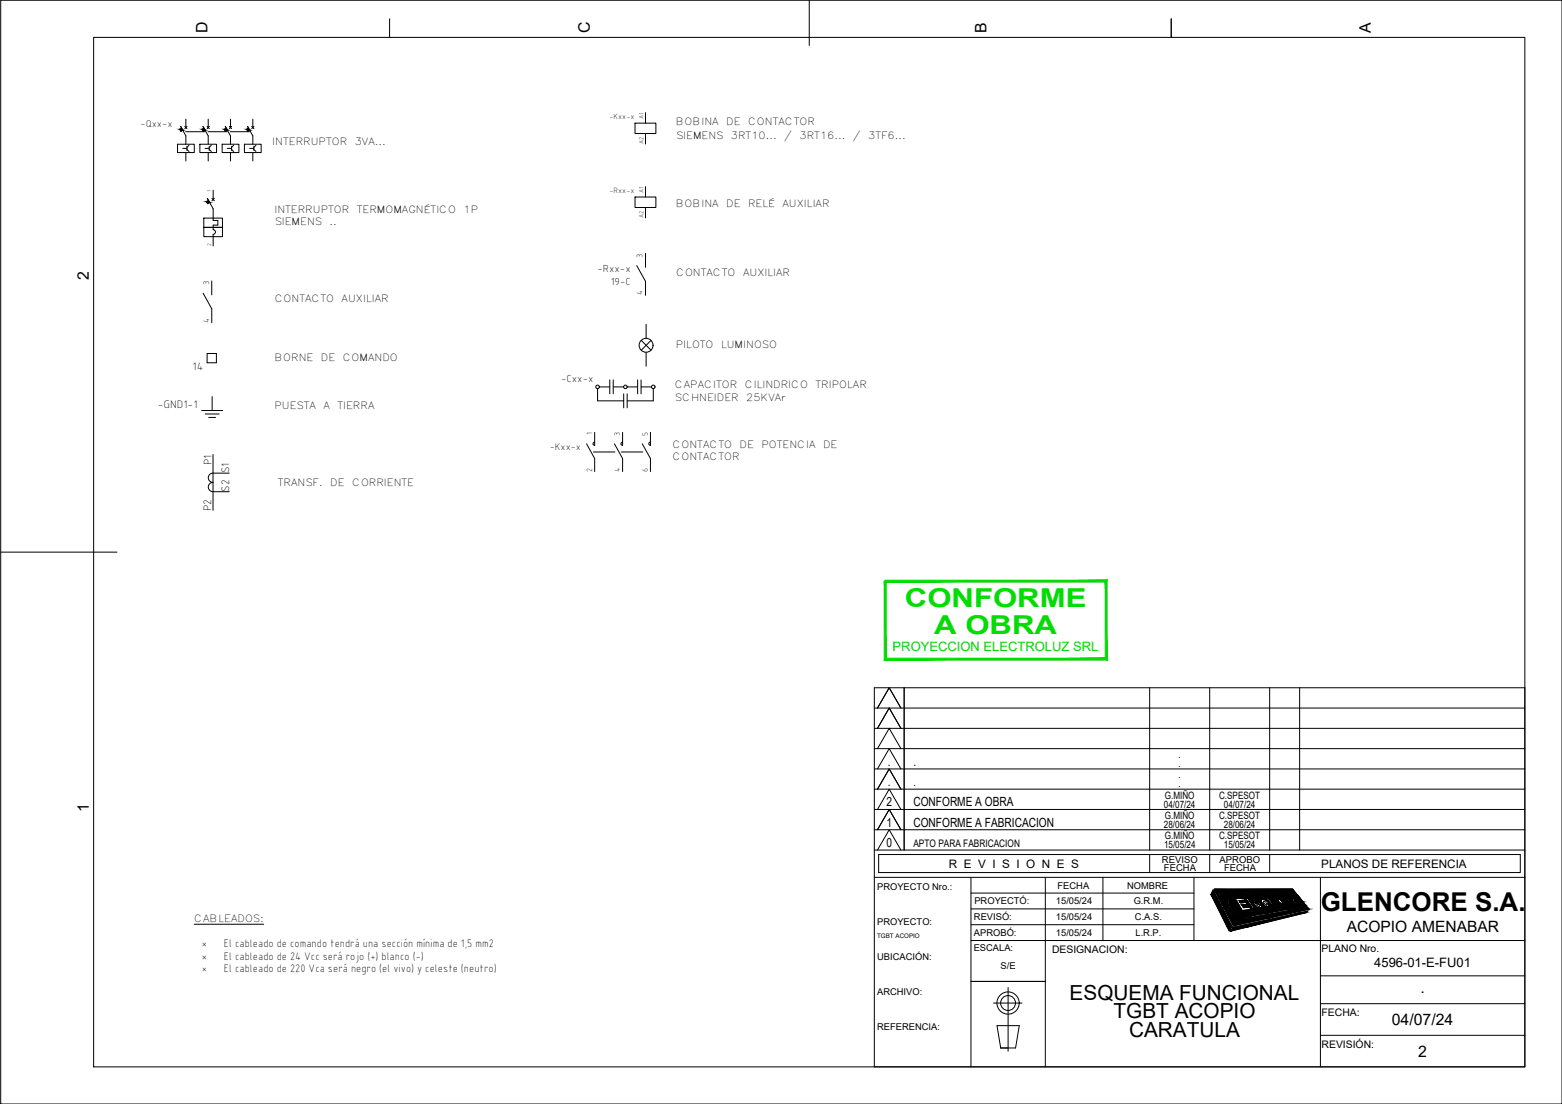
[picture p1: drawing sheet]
<svg xmlns="http://www.w3.org/2000/svg" width="420mm" height="297mm" viewBox="0 0 420 297" stroke-linecap="round" stroke-linejoin="round" font-family="sans-serif">
<defs><g id="words">
<g font-size="7" fill="#0d0">
<text x="243.4" y="163.3">CONFORME</text>
<text x="251.3" y="170.5">A OBRA</text>
</g>
<text font-size="7" x="355.3" y="245.2">GLENCORE S.A.</text>
<g font-size="5.6">
<text x="287.7" y="269">ESQUEMA FUNCIONAL</text>
<text x="299.5" y="274">TGBT ACOPIO</text>
<text x="303.7" y="279">CARATULA</text>
</g>
<g font-size="4.3">
<text x="55.8" y="9" transform="rotate(-90 55.8 9)">D</text>
<text x="158.6" y="9" transform="rotate(-90 158.6 9)">C</text>
<text x="265.4" y="8.9" transform="rotate(-90 265.4 8.9)">B</text>
<text x="368.8" y="9" transform="rotate(-90 368.8 9)">A</text>
<text x="23.9" y="75.4" transform="rotate(-90 23.9 75.4)">2</text>
<text x="23.9" y="218.5" transform="rotate(-90 23.9 218.5)">1</text>
<text x="382.1" y="267.2">.</text>
<text x="374.4" y="275.8">04/07/24</text>
<text x="381.5" y="284.3">2</text>
</g>
<text font-size="4.2" x="362.3" y="250.7">ACOPIO AMENABAR</text>
<text font-size="3.5" fill="#0d0" x="240.1" y="175.2">PROYECCION ELECTROLUZ SRL</text>
<text font-size="3.5" x="369.7" y="260.3">4596-01-E-FU01</text>
<g font-size="3.4">
<text x="238.8" y="206">.</text>
<text x="245.7" y="206">.</text>
<text x="238.8" y="211.5">.</text>
<text x="238.4" y="217">2</text>
<text x="245.7" y="217">CONFORME A OBRA</text>
<text x="238.4" y="227.9">0</text>
<text x="238.4" y="222.4">1</text>
<text x="245.7" y="222.4">CONFORME A FABRICACION</text>
</g>
<g font-size="3.1">
<text x="51.8" y="99.6">14</text>
<text x="42.5" y="109.9">-GND1-1</text>
<text x="56.9" y="125.2" transform="rotate(-90 56.9 125.2)">P1</text>
<text x="56.8" y="137.5" transform="rotate(-90 56.8 137.5)">P2</text>
<text x="61.7" y="132.4" transform="rotate(-90 61.7 132.4)">S2 S1</text>
<text x="245.7" y="211.5">.</text>
<text x="255.2" y="233.4">R E V I S I O N E S</text>
<text x="355.4" y="233.4">PLANOS DE REFERENCIA</text>
<text x="54.3" y="254.8">*</text>
<text x="60.2" y="254.8">El cableado de comando tendrá una sección mínima de 1,5 mm2</text>
<text x="54.3" y="258.2">*</text>
<text x="54.3" y="261.6">*</text>
<text x="60.2" y="258.2">El cableado de 24 Vcc será rojo (+) blanco (-)</text>
<text x="60.2" y="261.6">El cableado de 220 Vca será negro (el vivo) y celeste (neutro)</text>
</g>
<g font-size="2.9">
<text x="160.7" y="73.2">-Rxx-x</text>
<text x="164.3" y="76.6">19-C</text>
<text x="150.9" y="102.9">-Cxx-x</text>
</g>
<g font-size="2.8">
<text x="37.8" y="34">-Qxx-x</text>
<text x="245.7" y="227.9">APTO PARA FABRICACION</text>
<text x="283" y="256.4">DESIGNACION:</text>
<text x="355.5" y="256.3">PLANO Nro.</text>
<text x="355.5" y="273.4">FECHA:</text>
<text x="355.5" y="281.9">REVISIÓN:</text>
</g>
<g font-size="2.7">
<text x="181.8" y="33.6">BOBINA</text>
<text x="195.3" y="33.6">DE</text>
<text x="201.2" y="33.6">CONTACTOR</text>
<text x="73.2" y="38.9">INTERRUPTOR</text>
<text x="95.4" y="38.9">3VA...</text>
<text x="181.9" y="37.3">SIEMENS</text>
<text x="196.6" y="37.3">3RT10...</text>
<text x="210.9" y="37.3">/</text>
<text x="215.1" y="37.3">3RT16...</text>
<text x="229.4" y="37.3">/</text>
<text x="233.5" y="37.3">3TF6...</text>
<text x="73.8" y="57.2">INTERRUPTOR</text>
<text x="96" y="57.2">TERMOMAGNÉTICO</text>
<text x="124.7" y="57.2">1P</text>
<text x="181.8" y="55.8">BOBINA</text>
<text x="195.3" y="55.8">DE</text>
<text x="201.2" y="55.8">RELÉ</text>
<text x="210.5" y="55.8">AUXILIAR</text>
<text x="73.9" y="60.6">SIEMENS</text>
<text x="88.6" y="60.6">..</text>
<text x="181.9" y="74.3">CONTACTO</text>
<text x="199.9" y="74.3">AUXILIAR</text>
<text x="73.9" y="81.1">CONTACTO</text>
<text x="91.9" y="81.1">AUXILIAR</text>
<text x="181.8" y="93.8">PILOTO</text>
<text x="193.9" y="93.8">LUMINOSO</text>
<text x="73.8" y="97.2">BORNE</text>
<text x="86.3" y="97.2">DE</text>
<text x="92.2" y="97.2">COMANDO</text>
<text x="181.5" y="104.5">CAPACITOR</text>
<text x="181.5" y="107.8">SCHNEIDER</text>
<text x="200.3" y="104.5">CILINDRICO</text>
<text x="200.7" y="107.8">25KVAr</text>
<text x="219.4" y="104.5">TRIPOLAR</text>
<text x="73.8" y="109.9">PUESTA</text>
<text x="87" y="109.9">A</text>
<text x="90.8" y="109.9">TIERRA</text>
<text x="147.9" y="121.1">-Kxx-x</text>
<text x="180.9" y="120.5">CONTACTO</text>
<text x="180.9" y="123.8">CONTACTOR</text>
<text x="198.9" y="120.5">DE</text>
<text x="204.8" y="120.5">POTENCIA</text>
<text x="221.4" y="120.5">DE</text>
<text x="74.7" y="130.6">TRANSF.</text>
<text x="88.8" y="130.6">DE</text>
<text x="94.7" y="130.6">CORRIENTE</text>
<text x="317" y="203.9">.</text>
<text x="317" y="209.4">.</text>
<text x="317" y="206.4">.</text>
<text x="313.3" y="214.9">G.MIÑO</text>
<text x="317" y="211.9">.</text>
<text x="327.9" y="214.9">C.SPESOT</text>
<text x="313.1" y="217.3">04/07/24</text>
<text x="313.3" y="220.3">G.MIÑO</text>
<text x="327.9" y="220.3">C.SPESOT</text>
<text x="329.2" y="217.3">04/07/24</text>
<text x="313.1" y="222.8">28/06/24</text>
<text x="313.3" y="225.8">G.MIÑO</text>
<text x="327.9" y="225.8">C.SPESOT</text>
<text x="329.2" y="222.8">28/06/24</text>
<text x="313.1" y="228.2">15/05/24</text>
<text x="329.2" y="228.2">15/05/24</text>
<text x="52.2" y="248">CABLEADOS:</text>
</g>
<g font-size="2.5">
<text x="312.5" y="232.2">REVISO</text>
<text x="328.1" y="232.2">APROBO</text>
<text x="235.9" y="239.6">PROYECTO Nro.:</text>
<text x="284.5" y="239.3">FECHA</text>
<text x="303.2" y="239.3">NOMBRE</text>
<text x="313.1" y="234.4">FECHA</text>
<text x="329.2" y="234.4">FECHA</text>
<text x="262.1" y="243.3">PROYECTÓ:</text>
<text x="284" y="243.3">15/05/24</text>
<text x="304.9" y="243.3">G.R.M.</text>
<text x="235.9" y="248.9">PROYECTO:</text>
<text x="262" y="247.7">REVISÓ:</text>
<text x="262" y="251.9">APROBÓ:</text>
<text x="284" y="247.6">15/05/24</text>
<text x="284" y="251.8">15/05/24</text>
<text x="305.3" y="247.6">C.A.S.</text>
<text x="305.4" y="251.8">L.R.P.</text>
<text x="261.9" y="256">ESCALA:</text>
<text x="235.9" y="258.3">UBICACIÓN:</text>
<text x="269.2" y="260.6">S/E</text>
<text x="235.9" y="267.7">ARCHIVO:</text>
<text x="235.9" y="277.1">REFERENCIA:</text>
</g>
<g font-size="2.3">
<text x="172.9" y="69.3" transform="rotate(-90 172.9 69.3)">3</text>
<text x="56.2" y="76.8" transform="rotate(-90 56.2 76.8)">3</text>
<text x="172.9" y="79.4" transform="rotate(-90 172.9 79.4)">4</text>
<text x="56.2" y="86.8" transform="rotate(-90 56.2 86.8)">4</text>
</g>
<g font-size="2.2">
<text x="164" y="32">-Kxx-x</text>
<text x="164" y="51.9">-Rxx-x</text>
<text x="159.3" y="117.1" transform="rotate(-90 159.3 117.1)">1</text>
<text x="166.8" y="117.4" transform="rotate(-90 166.8 117.4)">3</text>
<text x="174.3" y="117.4" transform="rotate(-90 174.3 117.4)">5</text>
<text x="159.3" y="126.9" transform="rotate(-90 159.3 126.9)">2</text>
<text x="166.8" y="126.9" transform="rotate(-90 166.8 126.9)">4</text>
<text x="174.3" y="126.9" transform="rotate(-90 174.3 126.9)">6</text>
</g>
<g font-size="1.7">
<text x="173.1" y="32.1" transform="rotate(-90 173.1 32.1)">A1</text>
<text x="173.1" y="38.7" transform="rotate(-90 173.1 38.7)">A2</text>
<text x="173.1" y="52" transform="rotate(-90 173.1 52)">A1</text>
<text x="173.1" y="58.6" transform="rotate(-90 173.1 58.6)">A2</text>
<text x="235.9" y="252.3">TGBT ACOPIO</text>
</g>
<g font-size="1.5">
<text x="56.8" y="51.7" transform="rotate(-90 56.8 51.7)">1</text>
<text x="56.8" y="66.2" transform="rotate(-90 56.8 66.2)">2</text>
</g>
</g></defs>
<g fill="none" stroke="#000" stroke-width=".27">
<path d="M.2 .1h420v296.9h-420zM25.2 10.1h385v276.9h-385zM104.8 5.1v5M217.7 .1v12.1M315 5.1v5M47.8 38.8h4.5v2.2h-4.5zM49.1 35l-.4 .3-.3-.5 .5-.3-.3-.5 1.4 2.6v2.2M49.2 39.9h1.1M49.7 34l.6 .6M50 35.4h5.1M50 32.1v2.2M50.3 34l-.6 .6"/>
<path d="M50.3 39.4v1.1M50.8 39.1l-.5 .6M53.8 38.8h4.5v2.2h-4.5zM55.1 35l-.4 .3-.3-.5 .5-.3-.3-.5 1.4 2.6v2.2M55.2 39.9h1.1M55.7 34l.6 .6M55.9 35.4h5.2M56 32.1v2.2M56.3 39.4v1.1M56.3 34l-.6 .6M56.9 39.1l-.6 .6M59.8 38.8h4.5v2.2h-4.5z"/>
<path d="M61.2 39.9h1.1M61.2 35l-.5 .3-.3-.5 .5-.3-.3-.5 1.4 2.6v2.2M61.7 34l.6 .6M62 35.4h5.1M62 32.1v2.2M62.3 34l-.6 .6M62.3 39.4v1.1M62.8 39.1l-.5 .6M65.7 38.8h4.6v2.2h-4.6zM67.1 35l-.4 .3-.3-.5 .5-.3-.3-.5 1.4 2.6v2.2M67.2 39.9h1.1M67.7 34l.6 .6"/>
<path d="M68 32.1v2.2M68.3 39.4v1.1M68.3 34l-.6 .6M68.9 39.1l-.6 .6M170.8 33.1h5.6v2.8h-5.6zM173.6 30.3v2.8M173.6 35.9v2.8M50 41v2.3M50.3 40.2l.5 .6M54.8 58.7h5v2.5h-5zM56 41v2.3M56.3 40.2l.6 .6"/>
<path d="M56.4 54.5l-.6 .3-.3-.5 .6-.4-.3-.5 1.5 2.8v3.1h1.3v1.3h-1.3v1.2a.62 .62 0 0 1 .7 .6 .62 .62 0 0 1-.7 .6M57 53.3l.7 .7M57.3 51.2v2.5M57.7 53.3l-.7 .7M62 41v2.3M62.3 40.2l.5 .6M68 41v2.3M68.3 40.2l.6 .6M170.8 53h5.6v2.8h-5.6zM173.6 50.2v2.8M173.6 55.8v2.8M54.6 78.9l2.4 4.2v3.7"/>
<path d="M54.8 61.2h5v2.5h-5zM57 75.6v3.7M57.3 63.1v3.1M171.3 71.5l2.3 4.2v3.7M173.6 68.2v3.7M55.7 95.1h2.5v2.5h-2.5zM172.5 91.6l2.6 2.6M173.8 87.3v3.7M173.8 94.8v3.7M175.1 91.6l-2.6 2.6M54.3 110.5h5.6M55.2 111.4h3.7"/>
<path d="M56.1 112.3h1.9M57.1 106.7v3.8M157.8 119.4l2.2 4v3.5M159.9 119a.43 .43 0 0 0-.4 .4 .43 .43 0 0 0 .4 .4M160 116.3v3.6M160.7 104.6v3.3h7.1M161.2 104.1h2.8M164 102.2v3.8M165 102.2v3.8M165 104.1h2.8M165.3 119.4l2.2 4v3.5M167.5 116.3v3.5a.43 .43 0 0 1-.5-.4 .43 .43 0 0 1 .5-.4"/>
<path d="M167.8 106v3.7M168.7 104.1h2.8M168.7 106v3.7M171.5 102.2v3.8M172.4 104.1h2.9M172.4 102.2v3.8M172.8 119.4l2.2 4v3.5M175 116.3v3.5a.43 .43 0 0 1-.5-.4 .43 .43 0 0 1 .5-.4M175.7 104.6v3.3h-7M57.3 122.3v15M61.7 127.3h-4.4a1.26 1.26 0 0 0-1.3 1.2 1.26 1.26 0 0 0 1.3 1.3 1.25 1.25 0 0 0-1.3 1.2 1.25 1.25 0 0 0 1.3 1.3h4.4M159.6 121.6h5.8"/>
<path d="M167.1 121.6h5.8M.2 148.6h31.3M235.2 185h175v102h-175zM235.2 190.5h174.9M235.2 196h174.9M236 196l3.2-5.5 3.1 5.5M236 190.5l3.2-5.5 3.1 5.5M243.2 185v43.7M309.2 185v43.7M325.4 185v43.7M341.5 185v43.7M349.6 185v43.7"/>
<path d="M235.2 212.3h174.9M235.2 217.8h174.9M235.2 201.4h174.9M235.2 206.9h174.9M236 212.3l3.2-5.4 3.1 5.4M236 201.4l3.2-5.4 3.1 5.4M236 206.9l3.2-5.5 3.1 5.5M236 217.8l3.2-5.5 3.1 5.5M235.2 236.1h175M235.2 223.3h174.9M235.2 228.7h174.9M236 223.3l3.2-5.5 3.1 5.5"/>
<path d="M236 228.7l3.2-5.4 3.1 5.4M236.3 229.9h172.6v4.9h-172.6zM261.2 236.1v50.9M281.2 236.1v50.9M296.7 236.1v17M309.2 229.9v4.9M321.2 236.1v17M325.4 229.9v4.9M326.3 239.5l5.1 9.8-.8 1.2-4.9-9.8zM326.6 239.3l21.1-.1 4.4 5.5-20.4 4.4zM327.3 239.8h.8a.5 .5 0 0 1 .5 .3 .5 .5 0 0 1-.1 .6h-.4l.3 .6h-.3zM330.5 239.7a1.13 1.13 0 0 1 1.2 1.5 1.13 1.13 0 0 1-1.2-1.5z"/>
<path d="M330.8 240l.5 .4 .2 .6-.5-.4zM331.6 239.8l.3-.1 .6 .5-.1-.5h.3l.1 .8 .4 .6h-.4zM333 239.7h.8l.2 .2-.5 .1 .2 .3 .4-.1 .1 .3h-.4l.3 .3h.5l.1 .3h-.8zM336.5 239.7h.3l.8 1.2h-.2zM337.4 239.6a1.05 1.05 0 0 1 1.1 1.3 1.05 1.05 0 0 1-1.1-1.3zM337.6 239.8l.5 .4 .2 .5-.5-.3zM338.3 239.7l.3-.1 .7 .7-.4-.6 .2-.1 .8 1.2h-.2l-.7-.6 .4 .7h-.2zM341.5 229.9v4.9M355.2 236.1v50.9M52.2 248.7h18.7M261.2 253.1h149M261.2 248.8h60"/>
<path d="M261.2 244.5h60M261.2 240.3h60M327.8 240l.3 .1 .2 .3-.3 .1zM329.7 240.1l-.5-.1 .2 .4h.4l-.1-.3M329.8 240.6l.2 .1M330 240.8l.4 .5h.3l-.3-.5M330.1 240.5l-.3-.7h-1l.8 1.5h.3l-.3-.6h.2M330.1 240.5l.2 .2M331.8 249.5l20-4.4-.5 .5-20.2 4.9zM332.2 241.8l2.4-.2 .4 .6-1.7 .1 .4 .6 1.4-.1 .4 .6-1.4 .1 .4 .7 1.6-.2 .4 .7-2.4 .3zM334.8 246.6h.1M335 241.6h.7l1.9 2.9-.7 .1z"/>
<path d="M335.1 240.1l.1-.1-.3-.3-.4-.1a1.21 1.21 0 0 0 1.1 1.4v-.4h-.2v.2a.79 .79 0 0 1-.6-.9l.3 .2M336.7 240.5l.1 .5a1.21 1.21 0 0 1-1.2-1.4l.5 .1 .3 .3-.4-.1a.79 .79 0 0 0 .6 .9l-.1-.3h.2M337.7 243.1v-.4l.2-.2 .6 .4-.7 .2M339.3 243.3l-.8-1a.79 .79 0 0 0-1.2-.1 .79 .79 0 0 0 0 1.2l.5 .6a.8 .8 0 0 0 1 .4 .8 .8 0 0 0 .6-.9M339.3 243.3l-1.3 .1 .6 .5 .3-.3M339.4 243.6h-.5M341.3 243l.1 .7a1.19 1.19 0 0 1-2-.6l-.2-.8a.86 .86 0 0 1 .8-.5 .86 .86 0 0 1 .7 .5l.3 .3-.6 .1-.4-.3a.84 .84 0 0 0 .8 1.1l-.1-.4M341.3 243l-.6 .1M342 243.5l.7 .3M342 243.6l-.9-1.3h-.2l-.3-.3 .2-.1-.3-.5 .5-.1 .4 .6h.2l.3 .3h-.3l1.4 1.6h-.3M342.5 242h.1M342.5 242l-.1-.2h-.5l1.3 1.9h.5l-.8-1.1"/>
<path d="M342.8 241.7l-.3 .3M342.8 241.7l.4 .6M343.2 242.3l-.3 .3M343.2 242.3h.1M343.5 241.7a1.54 1.54 0 0 1 1.8 1.7 1.54 1.54 0 0 1-1.8-1.7zM343.9 241.9l.5 .1 .4 .3a.42 .42 0 0 1 .2 .4 .42 .42 0 0 1-.3 .4l-.8-.5zM344.3 241h.4l1.7 2.3-.4 .1zM345.1 243.6h.5l.2 .2h-.4l.6 .2 .3 .4-.1 .2h-.4l-.3-.3h.5l-.6-.2zM345.4 241.5h.4l.9 1.2 .3 .1-.8-1.3h.4l1.3 1.6-.4 .1-.2-.2v.2h-.5zM345.5 243.5h.1M346.3 244.4l.3 .2zM346.8 241.5l1-.1 .3 .3 .1 .9h.5l.3 .4-1 .1-.3-.4v-.9h-.6z"/>
<path d="M346.9 243.5h-.4l.3 .4 .2-.2M346.9 243.6l.1 .1M347.1 243.8l-.3-.4h-.4l.7 1.1h.2l-.2-.5 .4 .4h.2l-.5-.6M347.3 243.3l.3-.1 .7 .9 .4 .1-.5 .1zM347.4 240.4l-7.3 .2 .1 .3 6.8-.2a4.4 4.4 0 0 1 2.9 3.2l-.3 .2-14 2.5a4.6 4.6 0 0 1-5-4.2l.3-.7-.3-.1a3.4 3.4 0 0 0 1.2 4 4.7 4.7 0 0 0 4 1.4l13.9-2.6 .4-.2M347.4 240.4a4.6 4.6 0 0 1 2.9 3.6l-.2 .2M347.6 244.2l.3 .1zM348.6 244l.3 .2zM261.2 264.1h20M267.2 269.9h7.7M268.2 276h6l-1 6h-4zM271.2 265.7v17.1"/>
<path d="M355.2 278.6h55M355.2 270.1h55M355.2 262.6h55"/>
<circle cx="173.8" cy="92.9" r="1.87"/>
<circle cx="160.7" cy="104.1" r=".48"/>
<circle cx="168.2" cy="104.1" r=".48"/>
<circle cx="175.7" cy="104.1" r=".48"/>
<circle cx="271.2" cy="269.9" r="3"/>
<circle cx="271.2" cy="269.9" r="2"/>
</g>
<g fill="#000" stroke="#000" stroke-width=".27">
<path d="M48.4 34.8h.6l.1 .2zM48.4 34.8l.5-.3 .1 .3zM54.4 34.8h.6l.1 .2zM54.4 34.8l.5-.3 .1 .3zM60.4 34.8h.6l.2 .2zM60.4 34.8l.5-.3 .1 .3zM66.4 34.8h.6l.1 .2zM66.4 34.8l.5-.3 .1 .3zM55.5 54.3h.8l.1 .2zM55.5 54.3l.6-.4 .2 .4zM326.3 239.5l.6 1.2h-1.2zM334.9 239.7h.7z"/>
<path d="M335 239.8h.2zM336.1 239.7h.2zM336.6 239.7h.1zM326.6 239.3h21.1zM330.2 249.5h1.1l-.7 1zM330.7 247.1h10.4l-9.4 2zM331.4 241h.1zM331.8 249.5l-.7 1zM331.8 249.5h3.4l-4 1zM333.7 242.9h.1zM334.2 240.2h.3zM335.5 241.1h8.9z"/>
<path d="M335.7 240.5h.2zM336.7 241.1h7.6zM337.7 243h.7zM341 242.3h.1zM341.4 241.9h.2zM342.5 243.4h.2zM342.7 243.8h2.5zM345.1 243.5h.1zM345.2 243.5h.2zM346.5 243.5h.2zM347.1 242.7h.6zM347.5 241.8h.2z"/>
<path d="M347.5 244.2h.3zM348.2 242.6h.5zM348.2 244h.3zM349.8 245.6l2-.5-.5 .5z"/>
<path d="M48.4 34.8l.1 .2h.6zM48.5 35h.6l-.4 .3z"/>
<path d="M54.4 34.8l.1 .2h.6zM54.5 35h.6l-.4 .3z"/>
<path d="M60.4 34.8l.1 .2h.7zM60.5 35h.7l-.5 .3z"/>
<path d="M66.4 34.8l.1 .2h.6zM66.5 35h.6l-.4 .3z"/>
<path d="M55.5 54.3l.2 .2h.7zM55.7 54.5h.7l-.6 .3z"/>
<path d="M326.9 239.8l1.2 1.5-.8-1.5zM326.9 239.8l1.2 1.5h-.4z"/>
<path d="M326.9 239.8h1.9zM326.9 239.8h1.9z"/>
<path d="M328.4 239.8l.8 .7-.4-.7zM328.4 239.8l.8 .7h-.4z"/>
<path d="M326.9 239.8h2.7zM326.9 239.8h1.9z"/>
<path d="M329.9 240h.6zM329.9 240h.6z"/>
<path d="M329.8 239.9h.7zM329.8 239.9h.7z"/>
<path d="M329.9 239.9h.6zM329.9 239.9l.6 .1z"/>
<path d="M329.7 239.8h.8zM329.7 239.8h.8z"/>
<path d="M329.7 239.8h.8zM329.7 239.8h.8z"/>
<path d="M329.8 239.8h.7zM329.8 239.8l.7 .1z"/>
<path d="M329.6 239.8h.9zM329.6 239.8h.9z"/>
<path d="M326.9 239.7h3.7zM326.9 239.7l3.6 .1z"/>
<path d="M326.8 239.7h3.8zM326.8 239.7h3.9z"/>
<path d="M326.8 239.7h3.8zM326.8 239.7h3.8z"/>
<path d="M330.8 240h.1zM330.8 240h.1z"/>
<path d="M330.9 239.7h2.1zM330.9 239.7h2.1z"/>
<path d="M330.9 239.7h2.1zM330.9 239.7h2.1z"/>
<path d="M331 239.7l2 .1zM331 239.7l2 .1z"/>
<path d="M331.1 239.8l2 .1zM331.1 239.8l2 .1z"/>
<path d="M331.2 239.9l2 .1zM331.2 239.9l2 .1z"/>
<path d="M330.7 239.7h2.7zM330.7 239.7h2.3z"/>
<path d="M326.8 239.7h7zM326.8 239.7h7z"/>
<path d="M326.8 239.7h7zM326.8 239.7h6.6z"/>
<path d="M333.8 239.7h.7zM333.8 239.7h.7z"/>
<path d="M333.9 239.8l.5 .1zM333.9 239.8l.5 .1z"/>
<path d="M334 239.9l.5 .1zM334 239.9l.5 .1z"/>
<path d="M333.8 239.7h.7zM333.8 239.7l.6 .1z"/>
<path d="M326.8 239.7h7.7zM326.8 239.7h7.7z"/>
<path d="M333.8 239.7h.7zM333.8 239.7h.7z"/>
<path d="M326.8 239.6h7.8zM326.8 239.6h7.8z"/>
<path d="M326.8 239.6h7.8zM326.8 239.6l7.7 .1z"/>
<path d="M334.9 239.7h.3zM334.9 239.7l.3 .1zM335 239.8h.2z"/>
<path d="M334.9 239.7h.4zM334.9 239.7h.5z"/>
<path d="M334.9 239.7h.4zM334.9 239.7h.3z"/>
<path d="M335.6 239.9h.1zM335.6 239.9h.1z"/>
<path d="M335.4 239.7h.2zM335.4 239.7h.2z"/>
<path d="M335.4 239.7h.2zM335.4 239.7h.2z"/>
<path d="M334.7 239.6h1zM334.7 239.6h1z"/>
<path d="M334.8 239.6h.9zM334.8 239.6l.8 .1zM334.9 239.7h.7z"/>
<path d="M334.6 239.6h1.1zM334.6 239.6h1.1z"/>
<path d="M334.7 239.6h1zM334.7 239.6h1z"/>
<path d="M335.6 239.8l.1 .1zM335.6 239.8l.1 .1z"/>
<path d="M326.8 239.6h8.9zM326.8 239.6h9z"/>
<path d="M326.8 239.6h8.9zM326.8 239.6h8.9z"/>
<path d="M335.6 239.9l.2 .1zM335.6 239.9l.2 .1z"/>
<path d="M326.8 239.6h9zM326.8 239.6h9z"/>
<path d="M335.6 240h.2zM335.6 240h.2z"/>
<path d="M335.6 240h.2zM335.6 240h.2z"/>
<path d="M336.1 239.7h.2zM336.1 239.7h.2z"/>
<path d="M336.1 239.7h.3zM336.1 239.7h.2z"/>
<path d="M336 239.7h.5zM336 239.7h.5z"/>
<path d="M336 239.7h.5zM336 239.7h.4z"/>
<path d="M336 239.7h.6zM336 239.7h.5z"/>
<path d="M336.6 239.8h.3zM336.6 239.8h.3z"/>
<path d="M336.5 239.7h.2zM336.5 239.7h.2z"/>
<path d="M336.6 239.9h.3zM336.6 239.9h.3z"/>
<path d="M336.5 239.7h.3zM336.5 239.7h.3z"/>
<path d="M336 239.7h.7zM336 239.7h.8z"/>
<path d="M336.6 239.7l.3 .1zM336.6 239.7l.3 .1z"/>
<path d="M336.6 239.8h.3zM336.6 239.8h.3z"/>
<path d="M336.9 239.8h.5zM336.9 239.8h.5z"/>
<path d="M336.6 239.8l.3 .1zM336.6 239.8l.3 .1z"/>
<path d="M336.9 239.9h.5zM336.9 239.9h.5z"/>
<path d="M336.9 239.9h.5zM336.9 239.9h.5z"/>
<path d="M336.6 239.9h.4zM336.6 239.9h.4z"/>
<path d="M336.7 239.9l.3 .1zM336.7 239.9l.3 .1z"/>
<path d="M336.9 239.8l.5 .1zM336.9 239.8l.5 .1z"/>
<path d="M336.9 239.9h.5zM336.9 239.9h.5z"/>
<path d="M336.9 239.9l.5 .1zM336.9 239.9l.5 .1z"/>
<path d="M336.8 239.8h.6zM336.8 239.8h.6z"/>
<path d="M337 240l.4 .1zM337 240l.4 .1z"/>
<path d="M336.8 239.7h.6zM336.8 239.7l.6 .1z"/>
<path d="M336 239.7h1.4zM336 239.7h1.4z"/>
<path d="M336.8 239.7h.6zM336.8 239.7h.6z"/>
<path d="M335.9 239.6h1.6zM335.9 239.6l1.5 .1z"/>
<path d="M335.9 239.6h1.6zM335.9 239.6h1.6z"/>
<path d="M335.8 239.6h1.7zM335.8 239.6h1.7zM326.8 239.6h10.7zM326.8 239.6h10.8z"/>
<path d="M335.8 239.6h1.7zM335.8 239.6h1.7z"/>
<path d="M337.6 239.8h.2zM337.6 239.8h.2z"/>
<path d="M337.6 240h.4zM337.6 240h.4z"/>
<path d="M337.6 239.8l.2 .1zM337.6 239.8l.2 .1z"/>
<path d="M337.6 239.9h.2zM337.6 239.9h.2z"/>
<path d="M337.6 239.9h.3zM337.6 239.9h.3z"/>
<path d="M337.6 239.9h.3zM337.6 239.9h.3z"/>
<path d="M337.6 239.9l.4 .1zM337.6 239.9l.4 .1z"/>
<path d="M337.6 240l.4 .1zM337.6 240l.4 .1z"/>
<path d="M337.9 239.7h.5zM337.9 239.7h.5z"/>
<path d="M337.9 239.7l.5 .1zM337.9 239.7l.5 .1z"/>
<path d="M338 239.8l.5 .1zM338 239.8l.5 .1z"/>
<path d="M337.8 239.6h.7zM337.8 239.6l.5 .1z"/>
<path d="M338.2 239.9l.4 .1zM338.2 239.9l.4 .1z"/>
<path d="M338.3 240l.4 .1zM338.3 240l.4 .1z"/>
<path d="M337.7 239.6h1.1zM337.7 239.6h.8z"/>
<path d="M337.6 239.6h1.2zM337.6 239.6h1.2z"/>
<path d="M326.7 239.6h12.4zM326.7 239.6h12.1z"/>
<path d="M326.6 239.3l21.4 .3-.3-.3zM326.6 239.3l21.4 .3h-21.3z"/>
<path d="M339.1 239.6l9.8 1.1-.9-1.1zM339.1 239.6l9.8 1.1h-9z"/>
<path d="M325.7 240.7l5.7 8.6-4.5-8.6zM325.7 240.7l5.7 8.6h-1.3z"/>
<path d="M327.7 240l.6 .1zM327.7 240l.6 .1z"/>
<path d="M327.8 240.1l.5 .4v-.4zM327.8 240.1l.5 .4h-.3z"/>
<path d="M328.4 241.2h3.1zM328.4 241.2h3.1z"/>
<path d="M328.6 240.7h.6zM328.6 240.7h.6z"/>
<path d="M328.8 240.5l.4 .2zM328.6 240.7l.2-.2 .4 .2z"/>
<path d="M329.2 240.7h1.5zM329.2 240.7h1.5z"/>
<path d="M329.2 240l.4 .2zM329.2 240l.4 .2z"/>
<path d="M329.4 240.4h.2zM329.4 240.4h.3z"/>
<path d="M329.3 240.2h.4zM329.3 240.2h.4z"/>
<path d="M329.4 240.4h.3zM329.4 240.4h.3z"/>
<path d="M329.3 240.2h.4zM329.3 240.2h.4z"/>
<path d="M329.3 240.2h.4zM329.3 240.2h.4z"/>
<path d="M329.3 240.2h.5zM329.3 240.2h.5z"/>
<path d="M329.4 240.4h.3zM329.4 240.4h.3z"/>
<path d="M329.3 240.2h.5zM329.3 240.2h.5z"/>
<path d="M329.3 240.2h.5zM329.3 240.2h.5z"/>
<path d="M329.4 240.4h.4zM329.4 240.4h.4z"/>
<path d="M329.4 240.4h.4zM329.4 240.4h.3z"/>
<path d="M329.3 240.2l.5 .1zM329.3 240.2l.5 .1z"/>
<path d="M329.3 240.3h.5zM329.3 240.3h.5z"/>
<path d="M329.4 240.3l.4 .1zM329.4 240.3l.4 .1z"/>
<path d="M329.4 240.4h.4zM329.4 240.4h.4z"/>
<path d="M329.4 240.3h.4zM329.4 240.3h.4z"/>
<path d="M329.4 240.3h.4zM329.4 240.3h.4z"/>
<path d="M328.3 242.5l2 1-.1-1zM328.3 242.5l2 1h-1.5z"/>
<path d="M328.8 243.5l1.9 .9-.4-.9zM328.8 243.5l1.9 .9h-1.4z"/>
<path d="M330 240h.5zM330 240h.5z"/>
<path d="M330 240l.5 .1zM330 240l.5 .1z"/>
<path d="M330 240.1h.5zM330 240.1h.5z"/>
<path d="M330.1 240.1h.4zM330.1 240.1h.4z"/>
<path d="M330.1 240.1l.4 .1zM330.1 240.1l.4 .1z"/>
<path d="M330.1 240.2l.4 .1zM330.1 240.2l.4 .1z"/>
<path d="M330.1 240.3h.4zM330.1 240.3h.4z"/>
<path d="M330.1 240.3l.4 .1zM330.1 240.3l.4 .1z"/>
<path d="M327.8 241.6l2.4 .9 .3-.9zM327.8 241.6l2.4 .9h-1.9z"/>
<path d="M330.1 240.4h.5zM330.1 240.4h.5z"/>
<path d="M330.1 240.4l.5 .1zM330.1 240.4l.5 .1z"/>
<path d="M330.1 240.5h.5zM330.1 240.5h.5z"/>
<path d="M330.1 240.5l.5 .1zM329.7 240.6h.9z"/>
<path d="M329.7 240.6l1 .1zM329.2 240.7h1.5z"/>
<path d="M328.6 240.7h2.2zM328.5 240.7h2.3z"/>
<path d="M329.3 244.4l2 .7-.6-.7zM329.3 244.4l2 .7h-1.7z"/>
<path d="M328.5 240.7l2.4 .2zM328.3 240.9h2.6z"/>
<path d="M328.3 240.9h2.6zM328.3 240.9h2.6z"/>
<path d="M328.2 240.9l2.8 .1zM328.2 240.9l2.8 .1z"/>
<path d="M330.8 240h.2zM330.8 240h.2z"/>
<path d="M330.8 240l.2 .1zM330.8 240l.2 .1z"/>
<path d="M328.3 241l2.8 .1zM328.3 241l2.8 .1z"/>
<path d="M330.8 240.1h.2zM330.8 240.1h.2z"/>
<path d="M330.8 240.1h.3zM330.8 240.1h.3z"/>
<path d="M330.8 240.1h.3zM330.8 240.1h.3z"/>
<path d="M330.8 240.1l.4 .1zM330.8 240.1l.4 .1z"/>
<path d="M328.3 241.1l2.9 .1zM328.3 241.1l2.9 .1z"/>
<path d="M330.8 240.2h.4zM330.8 240.2h.4z"/>
<path d="M330.8 240.2l.4 .1zM330.8 240.2l.4 .1z"/>
<path d="M330.8 240.3h.5zM330.8 240.3h.5z"/>
<path d="M328.4 241.2h3zM328.4 241.2h3z"/>
<path d="M330.8 240.3l.5 .1zM330.8 240.3l.5 .1z"/>
<path d="M329.6 245.1l1.9 .2-.2-.2zM329.6 245.1l1.9 .2h-1.7z"/>
<path d="M330.8 240.4h.5zM330.8 240.4h.5z"/>
<path d="M330.8 240.4l.6 .1zM330.8 240.4l.6 .1z"/>
<path d="M330.9 240.5h.5zM330.9 240.5h.5z"/>
<path d="M328.4 241.2h3.1zM328.4 241.2h3.1z"/>
<path d="M330.1 249.3l1.2 .2 .1-.2zM330.1 249.3l1.2 .2h-1.1z"/>
<path d="M330.9 240.5l.5 .1zM330.9 240.5l.5 .1z"/>
<path d="M330.9 240.6h.5zM330.9 240.6h.5z"/>
<path d="M331 240.6l.5 .1zM331 240.6l.5 .1z"/>
<path d="M331 240.7h.5zM331 240.7h.5z"/>
<path d="M331 240.7l.5 .1zM331 240.7l.5 .1z"/>
<path d="M331.1 240.8h.4zM331.1 240.8h.4z"/>
<path d="M331.1 240.8h.4zM331.1 240.8h.4z"/>
<path d="M331.2 240.8l.3 .1zM331.2 240.8l.3 .1z"/>
<path d="M331.2 240.9h.3zM331.2 240.9h.3z"/>
<path d="M331.2 240.9h.3zM331.2 240.9h.3z"/>
<path d="M331.3 240.9l.2 .1zM331.3 240.9l.2 .1z"/>
<path d="M331.3 241h.2zM331.3 241h.2z"/>
<path d="M331.3 241h.2zM331.3 241h.2z"/>
<path d="M329.8 245.3l2.2 .5-.5-.5zM329.8 245.3l2.2 .5h-2z"/>
<path d="M330 245.8l3 .7-1-.7zM330 245.8l3 .7h-2.6z"/>
<path d="M330.9 241.8l1.6 .4-.3-.4zM330.9 241.8l1.6 .4h-1.8z"/>
<path d="M330.7 242.2l1.9 .2-.1-.2zM330.7 242.2l1.9 .2h-2z"/>
<path d="M331.7 240.6l.9 .1zM331.7 240.6l.9 .1z"/>
<path d="M331.7 240.6h.9zM331.7 240.6h.8z"/>
<path d="M330.6 242.4l2.2 .4-.2-.4zM330.6 242.4l2.2 .4h-2.2z"/>
<path d="M331.8 240.7l.9 .2zM331.8 240.7l.9 .2z"/>
<path d="M331.8 240.9l.9 .1zM331.8 240.9l.9 .1z"/>
<path d="M331.8 241l1 .1zM331.8 241l1 .1z"/>
<path d="M331.7 240.5h1.1zM331.7 240.5h1.1z"/>
<path d="M331.7 240.5h1.1zM331.7 240.5l.9 .1z"/>
<path d="M332.8 240.5h.7zM332.8 240.5h.7z"/>
<path d="M331.8 241.1h1zM331.8 241.1h1z"/>
<path d="M330.6 242.8l2.4 .3-.2-.3zM330.6 242.8l2.4 .3h-2.4z"/>
<path d="M331.8 241.1h1.4zM331.7 241.1h1.5z"/>
<path d="M330.4 246.5l3.5 .4-.9-.4zM330.4 246.5l3.5 .4h-3.3z"/>
<path d="M330.6 243.1l2.6 .3-.2-.3zM330.6 243.1l2.6 .3h-2.5z"/>
<path d="M333.2 241.1h.7zM333.2 241.1h.7z"/>
<path d="M330.9 241.7h2.3zM330.9 241.7l1.3 .1z"/>
<path d="M331.4 240l1.9 .1zM331.4 240l1.9 .1z"/>
<path d="M333.2 241.1h11.2zM333.2 241.1h11.2z"/>
<path d="M330.7 243.4l2.6 .3-.1-.3zM330.7 243.4l2.6 .3h-2.5z"/>
<path d="M331.5 240.1l1.9 .2-.1-.2zM331.5 240.1l1.9 .2h-1.8z"/>
<path d="M330.8 243.7l2.7 .3-.2-.3zM330.8 243.7l2.7 .3h-2.5z"/>
<path d="M331.6 240.3l1.9 .1-.1-.1zM331.6 240.3l1.9 .1h-1.8z"/>
<path d="M331.7 240.4l1.8 .1zM331.7 240.4l1.8 .1z"/>
<path d="M332.8 240.5l1.1 .6-.4-.6zM332.8 240.5l1.1 .6h-.7z"/>
<path d="M331 244l2.7 .3-.2-.3zM331 244l2.7 .3h-2.6z"/>
<path d="M331.1 244.3l2.8 .3-.2-.3zM331.1 244.3l2.8 .3h-2.6z"/>
<path d="M330.6 246.9l3.8 .1zM330.6 246.9l3.8 .1h-3.8z"/>
<path d="M331.3 244.6l2.8 .3-.2-.3zM331.3 244.6l2.8 .3h-2.6z"/>
<path d="M331.5 244.9l2.6 .1zM331.5 244.9l2.6 .1z"/>
<path d="M330.8 241.7h3.3zM330.8 241.7h2.4z"/>
<path d="M330.6 247l4.1 .1zM330.6 247l4.1 .1z"/>
<path d="M334 240l.5 .2zM334 240l.5 .2z"/>
<path d="M334.1 240.2h.4zM334.1 240.2h.4zM334.1 240.2h.4z"/>
<path d="M334.1 240.2l.5 .1zM334.1 240.2l.5 .1z"/>
<path d="M334.1 240.3l.5 .1zM334.1 240.3l.5 .1z"/>
<path d="M334.6 240.8h.4zM334.6 240.8h.4z"/>
<path d="M330.7 241.6h3.9zM330.7 241.6l3.4 .1z"/>
<path d="M334.2 240.4l.6 .2zM334.2 240.4l.6 .2z"/>
<path d="M334.3 240.6l.6 .1zM334.3 240.6l.6 .1z"/>
<path d="M334.4 240.7l.6 .1zM334.4 240.7l.6 .1z"/>
<path d="M334.6 246.7h.3zM334.6 246.7h.6z"/>
<path d="M334.6 240.8h.4zM334.6 240.8h.4z"/>
<path d="M334.6 240.8l.5 .1zM334.6 240.8l.5 .1z"/>
<path d="M330.6 241.6h4.4zM330.6 241.6h4.4z"/>
<path d="M334.6 241.6l.4 .1zM334.6 241.6l.4 .1z"/>
<path d="M334.6 241.7l.8 .5-.4-.5zM334.6 241.7l.8 .5h-.4z"/>
<path d="M333.6 242.8h1.5zM333.6 242.8h1.5z"/>
<path d="M333.6 242.8h1.5zM333.6 242.8l.2 .1z"/>
<path d="M334.6 240.9l.6 .1zM334.6 240.9l.6 .1z"/>
<path d="M335.1 242.8h.7zM335.1 242.8h.7z"/>
<path d="M334.6 241l.7 .1zM334.6 241l.7 .1z"/>
<path d="M334.7 241.1h.7zM334.7 241.1h.7z"/>
<path d="M335 242.2l.5 .1zM333.3 242.3h2.2z"/>
<path d="M333.3 242.3l2.5 .5-.3-.5zM333.3 242.3l2.5 .5h-2.2z"/>
<path d="M335.6 240.5h.3zM335.6 240.5h.3z"/>
<path d="M334.4 246.6h1.2zM334.4 246.6l.8 .1z"/>
<path d="M335.6 240.5h.3zM335.6 240.5h.3z"/>
<path d="M335.6 240.6h.3zM335.6 240.6h.3zM335.6 240.6h.3zM335.6 240.6h.3z"/>
<path d="M327.8 241.6h7.9zM327.8 241.6h7.9z"/>
<path d="M330.5 241.6h5.2zM330.5 241.6h4.5z"/>
<path d="M335.7 241.6h4.8zM335.7 241.6h4.8z"/>
<path d="M334.3 246.6h1.4zM334.3 246.6h1.3z"/>
<path d="M335.1 242.8l1 .6-.3-.6zM335.1 242.8l1 .6h-.6z"/>
<path d="M335.6 240l.2 .1zM335.6 240l.2 .1z"/>
<path d="M335.6 240.1h.2zM335.6 240.1h.2z"/>
<path d="M335.7 240.1l.1 .1zM335.7 240.1l.1 .1z"/>
<path d="M335.7 240.2l.1 .1zM335.7 240.2l.1 .1z"/>
<path d="M335.7 240.5h.2zM335.6 240.5h.3z"/>
<path d="M335.6 240.5h.3zM335.6 240.5h.3zM335.6 240.5h.3zM335.6 240.5h.3z"/>
<path d="M335.6 240.5h.3zM335.6 240.5h.3z"/>
<path d="M335.6 240.5l.3 .1zM335.6 240.5l.3 .1z"/>
<path d="M335.6 240.6h.3zM335.6 240.6h.3z"/>
<path d="M335.6 240.6l.4 .1zM335.6 240.6l.4 .1z"/>
<path d="M335.7 240.7h.3zM335.7 240.7h.3z"/>
<path d="M335.7 240.7l.4 .1zM335.7 240.7l.4 .1z"/>
<path d="M334.4 244l.1 .2 1.6-.2zM334.4 244l.1 .2z"/>
<path d="M335.5 243.4l.7 .1zM334.1 243.5h2.1z"/>
<path d="M335.7 240.8h.5zM335.7 240.8h.5z"/>
<path d="M335.7 240.8l.6 .1zM335.7 240.8l.6 .1z"/>
<path d="M334.1 243.5l2.5 .5-.4-.5zM334.1 243.5l2.5 .5h-2.2z"/>
<path d="M335.7 240.9h.6zM335.7 240.9h.6z"/>
<path d="M335.7 240.9l.7 .1zM335.7 240.9l.7 .1z"/>
<path d="M335.7 241h.7zM335.7 241h.7z"/>
<path d="M335.7 241l.8 .1zM335.7 241l.8 .1z"/>
<path d="M335.6 241.1h1zM335.6 241.1h1z"/>
<path d="M336.1 244l.8 .6-.3-.6zM336.1 244l.8 .6h-.4z"/>
<path d="M335.6 241.1h1zM335.6 241.1h1z"/>
<path d="M333.8 246.4l1.9 .2 1-.2zM333.8 246.4l1.9 .2z"/>
<path d="M336.7 240.5h.4zM336.7 240.5h.4z"/>
<path d="M336.7 240.5h.4zM336.7 240.5h.4z"/>
<path d="M336.7 240.5h.4zM336.7 240.5h.4z"/>
<path d="M336.8 241h11zM336.8 241h11z"/>
<path d="M336.7 240l.3 .1zM336.7 240l.3 .1z"/>
<path d="M336.8 240.2l.2 .1zM336.8 240.2l.2 .1z"/>
<path d="M336.8 240.1h.2zM336.8 240.1l.2 .1z"/>
<path d="M336.9 240.4l.1 .1zM336.8 240.5h.2z"/>
<path d="M336.8 240.5h.3zM336.7 240.5h.4z"/>
<path d="M336.7 240.5h.4zM336.7 240.5h.4z"/>
<path d="M336.7 240.5h.4zM336.7 240.5h.4z"/>
<path d="M336.8 240.5h.3zM336.8 240.5h.3z"/>
<path d="M336.8 240.5h.3zM336.8 240.5h.3z"/>
<path d="M336.8 240.5l.3 .1zM336.8 240.5l.3 .1z"/>
<path d="M336.8 240.6l.4 .1zM336.8 240.6l.4 .1z"/>
<path d="M336.3 242.5l.8 .2v-.2zM336.3 242.5l.8 .2h-.6z"/>
<path d="M336.5 242.7l.6 .2v-.2zM336.5 242.7l.6 .2h-.5z"/>
<path d="M336.6 242.9l.6 .3-.1-.3zM336.6 242.9l.6 .3h-.5z"/>
<path d="M336.2 242.4l.9 .1 .1-.1zM336.2 242.4l.9 .1z"/>
<path d="M336.8 240.7l.5 .1zM336.8 240.7l.5 .1z"/>
<path d="M336.7 243.2l.6 .2-.1-.2zM336.7 243.2l.6 .2h-.4z"/>
<path d="M336.8 240.8l.5 .1zM336.8 240.8l.5 .1z"/>
<path d="M336.1 242.2l1.1 .2 .1-.2zM336.1 242.2l1.1 .2z"/>
<path d="M336.9 243.4l.5 .2-.1-.2zM336.9 243.4l.5 .2h-.4z"/>
<path d="M336.8 240.9h.6zM336.8 240.9h.6z"/>
<path d="M336.1 242.2h1.3zM336.1 242.2h1.2z"/>
<path d="M337.1 240.1l.4 .1zM337.1 240.1l.4 .1z"/>
<path d="M337 243.6l.6 .2zM337 243.6l.6 .2h-.5z"/>
<path d="M337.2 240.2l.3 .2zM337.2 240.2l.3 .2z"/>
<path d="M337.2 240.4l.4 .1zM337.2 240.4l.4 .1z"/>
<path d="M336.1 242.1h1.5zM336.1 242.1h1.7z"/>
<path d="M336.1 242.1h1.5zM336.1 242.1l1.3 .1z"/>
<path d="M337.3 240.5l.4 .1zM337.3 240.5l.4 .1z"/>
<path d="M337.1 243.8l.7 .2zM337.1 243.8l.7 .2h-.5z"/>
<path d="M333.3 246.2l3.4 .2 .9-.2zM333.3 246.2l3.4 .2h-2.9z"/>
<path d="M337.7 242.8h.7zM337.7 242.8h.7z"/>
<path d="M337.4 240.6l.4 .1zM337.4 240.6l.4 .1z"/>
<path d="M337.8 242.6h.4zM337.8 242.6h.4z"/>
<path d="M337.3 244l.7 .1zM337.3 244l.7 .1z"/>
<path d="M337.5 240.7l.4 .1zM337.5 240.7l.4 .1z"/>
<path d="M337.5 240.8l.6 .1zM337.5 240.8l.6 .1z"/>
<path d="M337.9 242.6h.1zM337.9 242.6h.1z"/>
<path d="M337.9 242.6h.2zM337.8 242.6h.3zM337.8 242.6h.3zM337.8 242.6h.3z"/>
<path d="M337.7 240.1h.4zM337.7 240.1h.4z"/>
<path d="M337.4 244.1l.9 .2zM337.4 244.1l.9 .2z"/>
<path d="M337.7 240.1h.4zM337.7 240.1h.4z"/>
<path d="M337.6 240.9h.5zM337.6 240.9h.5z"/>
<path d="M337.8 242.6h.4zM337.8 242.6h.4z"/>
<path d="M337.7 240.1l.4 .1zM337.7 240.1l.4 .1z"/>
<path d="M337.7 240.2h.5zM337.7 240.2h.5z"/>
<path d="M338.1 240.7h.2zM338.1 240.7h.2z"/>
<path d="M337.6 240.9h.6zM337.4 240.9h.8z"/>
<path d="M337.8 240.2h.4zM337.8 240.2h.4z"/>
<path d="M337.8 240.2l.4 .1zM337.8 240.2l.4 .1z"/>
<path d="M337.8 242.6l.4 .1zM337.8 242.6l.4 .1z"/>
<path d="M336.8 240.9h1.4zM336.8 240.9h1.4z"/>
<path d="M336.8 240.9l1.5 .1zM336.8 240.9l1.5 .1z"/>
<path d="M337.8 240.3h.4zM337.8 240.3h.4z"/>
<path d="M337.8 240.3l.5 .1zM337.8 240.3l.5 .1z"/>
<path d="M337.7 242.7h.5zM337.7 242.7h.5z"/>
<path d="M337.7 242.7h.6zM337.7 242.7h.6z"/>
<path d="M337.9 240.4h.4zM337.9 240.4h.4z"/>
<path d="M337.9 240.4l.4 .1zM337.9 240.4l.4 .1z"/>
<path d="M337.4 244.3l1.1 .1zM337.4 244.3l1.1 .1z"/>
<path d="M337.9 240.5h.4zM337.9 240.5h.4z"/>
<path d="M337.9 240.5l.4 .1zM337.9 240.5l.4 .1z"/>
<path d="M338 240.6h.3zM338 240.6h.3z"/>
<path d="M338 240.6h.3zM338 240.6h.3z"/>
<path d="M337.7 242.7h.6zM337.7 242.7h.6z"/>
<path d="M337.7 242.7l.7 .1zM337.7 242.7l.7 .1z"/>
<path d="M338.1 240.6l.2 .1zM338.1 240.6l.2 .1z"/>
<path d="M338.1 240.7h.2zM338.1 240.7h.2z"/>
<path d="M338.1 240.7h.2zM338.1 240.7h.2z"/>
<path d="M336.8 241h1.6zM336.8 241h1.6z"/>
<path d="M337.7 242.8l.7 .1zM337.7 242.8l.7 .1z"/>
<path d="M337.7 242.9h.7zM337.7 242.9h.7z"/>
<path d="M337.7 242.9l.8 .1zM337.7 242.9l.8 .1z"/>
<path d="M337.7 243h.8zM337.7 243h.7z"/>
<path d="M337.5 244.4h1.2zM337.5 244.4h1.2z"/>
<path d="M338.5 240.9h9.1zM338.5 240.9h9.1z"/>
<path d="M338.3 240.1l.5 .1zM338.3 240.1l.5 .1z"/>
<path d="M333 246l4.6 .2 1.1-.2zM333 246l4.6 .2h-4.3z"/>
<path d="M338.4 240.2l.5 .2zM338.4 240.2l.5 .2z"/>
<path d="M338.5 240.4l.4 .1zM338.5 240.4l.4 .1z"/>
<path d="M338.5 240.5l.5 .1zM338.5 240.5l.5 .1z"/>
<path d="M338.6 240.6l.5 .1zM338.6 240.6l.5 .1z"/>
<path d="M338.6 240.7l.6 .1zM338.6 240.7l.6 .1z"/>
<path d="M338.5 240.8l.7 .1zM338.5 240.8l.7 .1z"/>
<path d="M338.5 242.4l.7 .1zM338.5 242.4l.7 .1z"/>
<path d="M338.2 242.2l1 .1zM338.2 242.2l1 .1z"/>
<path d="M338.4 242.3h.8zM338.4 242.3l.8 .1z"/>
<path d="M338.6 242.5l.6 .1zM338.6 242.5l.6 .1z"/>
<path d="M338.8 242.6h.4zM338.8 242.6h.4z"/>
<path d="M338.8 242.6l.5 .2zM338.8 242.6l.5 .2z"/>
<path d="M337.8 242.1h1.4zM337.8 242.1h1.4z"/>
<path d="M338 242.1h1.2zM338 242.1l1.2 .1zM338.2 242.2h1zM338.2 242.2h1z"/>
<path d="M336 242h3.3zM336 242l3.2 .1z"/>
<path d="M338.9 242.8h.4zM338.9 242.8h.4z"/>
<path d="M339 242.8l.4 .2zM339 242.8l.4 .2z"/>
<path d="M336 241.9h3.4zM336 241.9l3.3 .1z"/>
<path d="M339.1 243h.3zM339.1 243h.3z"/>
<path d="M339.4 243.6h.4zM339.4 243.6h.4z"/>
<path d="M339.2 243l.3 .2zM339.2 243l.3 .2z"/>
<path d="M335.9 241.9h3.6zM335.9 241.9h3.5z"/>
<path d="M339.2 243.2l.5 .2zM339.2 243.2l.5 .2z"/>
<path d="M335.9 241.8h3.7zM335.9 241.8h3.8z"/>
<path d="M335.9 241.8h3.7zM335.9 241.8l3.6 .1z"/>
<path d="M339.4 243.4l.4 .2zM339.4 243.4l.4 .2z"/>
<path d="M339.5 243.6h.3zM339.4 243.6h.4z"/>
<path d="M339.4 243.6l.6 .1zM339.4 243.6l.6 .1h-.6z"/>
<path d="M339.9 240.7h7.4zM339.9 240.7h7.4z"/>
<path d="M339.9 240.7h7.4zM339.9 240.7h7.4z"/>
<path d="M339.4 243.7l.7 .1zM339.4 243.7l.7 .1z"/>
<path d="M339.4 243.8l.9 .1zM339.4 243.8l.9 .1z"/>
<path d="M332.6 245.8l6.1 .2 1.4-.2zM332.6 245.8l6.1 .2h-5.7z"/>
<path d="M339.4 243.9l1 .1zM339.4 243.9l1 .1z"/>
<path d="M339.4 244h1.1zM339.4 244h1.1z"/>
<path d="M327.7 241.4l12.8 .2v-.2zM327.7 241.4l12.8 .2h-12.7z"/>
<path d="M339.4 244h1.3zM339.4 244h1.3z"/>
<path d="M335.7 241.6l4.9 .2-.1-.2zM335.7 241.6l4.9 .2h-4.7z"/>
<path d="M339.7 241.8h.9zM339.7 241.8h.9z"/>
<path d="M339.8 241.8l.8 .1zM339.8 241.8l.8 .1z"/>
<path d="M340 241.9l.6 .1zM340 241.9l.6 .1z"/>
<path d="M340.2 242h.4zM340.2 242h.4z"/>
<path d="M340.3 242l.4 .1zM340.3 242l.4 .1z"/>
<path d="M327.7 241.4h13zM327.7 241.4h12.8z"/>
<path d="M339.3 244l1.5 .1zM339.3 244.1h1.5z"/>
<path d="M340.5 242.1l.3 .1zM340.5 242.1l.3 .1z"/>
<path d="M340.7 242.2l.1 .1zM340.7 242.2l.1 .1z"/>
<path d="M340.7 242.3h.2zM340.7 242.3h.2z"/>
<path d="M327.7 241.3h13.3zM327.7 241.3l13 .1z"/>
<path d="M341 242.3h.1zM340.9 242.3h.2z"/>
<path d="M340.7 242.3l.5 .1zM340.7 242.3l.5 .1z"/>
<path d="M341.2 241.6h2.6zM341.2 241.6h2.6z"/>
<path d="M340.8 242.4l.8 .6-.4-.6zM340.8 242.4l.8 .6z"/>
<path d="M332.3 245.6l7.8 .2 1.2-.2zM332.3 245.6l7.8 .2h-7.5z"/>
<path d="M335.7 247h5.7zM334.7 247.1h6.4z"/>
<path d="M341.4 243h.2zM341.3 243h.3z"/>
<path d="M341.3 243l.5 .2zM341.3 243l.5 .2h-.4z"/>
<path d="M341.7 242h.8zM341.7 242h.8z"/>
<path d="M341.7 242h.8zM341.7 242h.8z"/>
<path d="M341.7 242h.8zM341.7 242h.8z"/>
<path d="M341.7 242h.8zM341.7 242h.8z"/>
<path d="M341.7 242h.8zM341.7 242h.8z"/>
<path d="M341.4 243.2l.5 .2-.1-.2zM341.4 243.2l.5 .2h-.5z"/>
<path d="M341.4 243.4l.6 .2zM341.4 243.4l.6 .2z"/>
<path d="M341.4 243.6h.7zM341.4 243.6h.7z"/>
<path d="M341.4 243.6l.7 .1zM341.4 243.6l.7 .1z"/>
<path d="M341.4 243.7h.8zM341.4 243.7h.8z"/>
<path d="M341.4 243.7l.9 .1zM341.4 243.7l.9 .1z"/>
<path d="M341.4 243.8h.9zM341.4 243.8h.9z"/>
<path d="M332.1 245.4l9.2 .2 1-.2zM332.1 245.4l9.2 .2h-9z"/>
<path d="M341.4 243.8h1.1zM341.4 243.8h1.1z"/>
<path d="M341.3 243.8h1.3zM341.3 243.8h1.3z"/>
<path d="M341.7 241.9l.8 .1zM341.7 241.9l.8 .1z"/>
<path d="M342.5 242h.9zM342.5 242h.9zM342.5 242h.9z"/>
<path d="M341.7 242h.8zM341.7 242h.8z"/>
<path d="M342.5 242h.9zM342.5 242h.9z"/>
<path d="M342.5 242h.9zM342.5 242h.9zM342.5 242h.9zM342.5 242h.9zM342.5 242h.9zM342.5 242h.9z"/>
<path d="M342.5 242h.9zM342.5 242h.9zM342.5 242h.9zM342.5 242h.9zM342.5 242h.9zM342.5 242h.9z"/>
<path d="M342.5 242h.9zM342.5 242h.9z"/>
<path d="M342.5 242h.9zM342.5 242h.9z"/>
<path d="M342.5 242h.9zM342.5 242h.9z"/>
<path d="M342.5 242h.9zM342.5 242h.9z"/>
<path d="M342.5 242h.9zM342.5 242h.9z"/>
<path d="M342.5 243.4h.2zM342.5 243.4h.2z"/>
<path d="M342.8 243.6h2.6zM342.8 243.6h2.6z"/>
<path d="M341.7 241.9h1.7zM341.7 241.9h1.7z"/>
<path d="M342.5 241.9l.9 .1zM342.5 241.9l.9 .1zM342.5 242h.9z"/>
<path d="M342.5 242h.9zM342.5 242h.9zM342.5 242h.9zM342.5 242h.9z"/>
<path d="M342.5 242h.9zM342.5 242h.9z"/>
<path d="M341.7 242l1.7 .1zM341.7 242l1.7 .1z"/>
<path d="M341.8 242.1l1.7 .1-.1-.1zM341.8 242.1l1.7 .1h-1.6z"/>
<path d="M341.6 241.9h1.9zM341.6 241.9h1.9z"/>
<path d="M341.7 241.9h1.8zM341.7 241.9h1.7z"/>
<path d="M341.3 241.8h2.2zM341.3 241.8l2.2 .1z"/>
<path d="M341.9 242.2h1.6zM341.9 242.2h1.6z"/>
<path d="M341.9 242.2l1.6 .2v-.2zM341.9 242.2l1.6 .2h-1.5z"/>
<path d="M341.2 241.7h2.3zM341.2 241.7l2.3 .1z"/>
<path d="M342 242.4l1.6 .2-.1-.2zM342 242.4l1.6 .2h-1.5z"/>
<path d="M341.2 241.6h2.4zM341.2 241.6l2.3 .1z"/>
<path d="M342.1 242.6l1.7 .2-.2-.2zM342.1 242.6l1.7 .2h-1.6z"/>
<path d="M341.2 241.6h2.6zM341.2 241.6h2.4z"/>
<path d="M342.2 242.8l1.7 .2-.1-.2zM342.2 242.8l1.7 .2h-1.7z"/>
<path d="M342.2 243l1.9 .1-.2-.1zM342.2 243l1.9 .1h-1.8z"/>
<path d="M342.3 243.1l2 .2zM342.3 243.1l2 .2z"/>
<path d="M342.4 243.3h1.9zM342.4 243.3h1.9z"/>
<path d="M342.4 243.3h1.9zM342.4 243.3h1.9z"/>
<path d="M336.8 241l7.5 .1zM336.8 241l7.5 .1z"/>
<path d="M336.8 241.1h7.5zM336.7 241.1h7.6zM336.6 241.1h7.7z"/>
<path d="M342.4 243.3h2zM342.4 243.3h2z"/>
<path d="M335.6 241.1h8.8zM335.5 241.1h8.9zM335.4 241.1h9z"/>
<path d="M334.7 241.1h9.7zM334.7 241.1h9.7z"/>
<path d="M334.7 241.1h9.7zM333.9 241.1h10.5z"/>
<path d="M333.2 241.1h11.2zM333.2 241.1h11.2z"/>
<path d="M342.5 243.3l1.9 .1zM342.5 243.3l1.9 .1z"/>
<path d="M331.7 241.1l12.7 .1zM331.7 241.1l12.7 .1z"/>
<path d="M342.5 243.4h1.9zM342.5 243.4h1.9z"/>
<path d="M331.7 241.2h12.7zM331.7 241.2h12.7z"/>
<path d="M331.7 241.2h12.8zM331.6 241.2h12.9z"/>
<path d="M342.7 243.4h1.7zM342.7 243.4h1.7z"/>
<path d="M342.7 243.4l1.9 .1zM342.7 243.4l1.9 .1z"/>
<path d="M331.6 241.2h12.9zM331.5 241.2h13z"/>
<path d="M328.4 241.2l16.1 .1zM328.4 241.2l16.1 .1z"/>
<path d="M336.8 241h7.7zM336.8 241h7.5z"/>
<path d="M327.7 241.3h16.9zM327.7 241.3h16.9z"/>
<path d="M341 241.3l3.6 .1zM341 241.3l3.6 .1z"/>
<path d="M341 241.4l3.7 .2-.1-.2zM341 241.4l3.7 .2h-3.5z"/>
<path d="M331.7 245l10.6 .4 2.3-.4zM331.7 245l10.6 .4h-10.2z"/>
<path d="M342.8 243.5h2zM342.8 243.5h2z"/>
<path d="M336.8 241h7.9zM336.8 241h7.7z"/>
<path d="M343.8 241.6h.9zM343.8 241.6h.9z"/>
<path d="M343.9 241.6h.8zM343.9 241.6h.8z"/>
<path d="M344.1 241.6l.7 .1zM344.1 241.6l.7 .1z"/>
<path d="M344.8 241.1h3.2zM344.8 241.1h3.2z"/>
<path d="M344.3 241.7l.6 .1zM344.3 241.7l.6 .1z"/>
<path d="M342.8 243.5l2.1 .1zM342.8 243.5l2.1 .1z"/>
<path d="M344.5 241.8l.5 .1zM344.5 241.8l.5 .1z"/>
<path d="M342.8 243.6h2.2zM342.8 243.6h2.2z"/>
<path d="M344.6 241.9l.5 .2zM344.6 241.9l.5 .2z"/>
<path d="M344.8 242.1l.4 .1zM344.8 242.1l.4 .1z"/>
<path d="M342.8 243.8h2.4zM342.7 243.8h2.5zM342.6 243.8h2.6z"/>
<path d="M342.8 243.6h2.4zM342.8 243.6h2.4z"/>
<path d="M342.8 243.6h2.6zM342.8 243.6h2.6z"/>
<path d="M341.3 243.8l3.9 .1zM341.3 243.8l3.9 .1z"/>
<path d="M345 242.2l.3 .2zM345 242.2l.3 .2z"/>
<path d="M345 243.6h.2zM345 243.6h.2z"/>
<path d="M341.3 243.9l4 .1zM341.2 244h4.1z"/>
<path d="M345.1 243.5h.1zM345 243.6h.2z"/>
<path d="M345.3 243.4h.9zM345.3 243.4h.9z"/>
<path d="M341.2 244h4.2zM341 244h4.4z"/>
<path d="M345.1 242.4l.4 .2zM345.1 242.4l.4 .2z"/>
<path d="M341 244l4.4 .1zM340.8 244.1h4.6z"/>
<path d="M342.8 243.6l2.6 .2v-.2zM342.8 243.6l2.6 .2h-2.4z"/>
<path d="M343 243.8h2.4zM342.8 243.8h2.6z"/>
<path d="M345.2 243.8h.2zM345.2 243.8h.2z"/>
<path d="M345.4 244h.5zM345.4 244h.5z"/>
<path d="M345.4 244h.6zM345.4 244h.6z"/>
<path d="M339.3 244.1h6.1zM339.3 244.1h6.1z"/>
<path d="M345.4 243.9l.5 .1zM345.4 243.9l.5 .1z"/>
<path d="M345.2 242.6l.4 .2zM345.2 242.6l.4 .2z"/>
<path d="M345.3 242.8l.4 .2zM345.3 242.8l.4 .2h-.3z"/>
<path d="M345.4 243l.5 .1zM345.4 243l.5 .1h-.5z"/>
<path d="M345.1 241.5l1.6 1.2-.9-1.2zM345.1 241.5l1.6 1.2h-.8z"/>
<path d="M345.4 243.1l.6 .2zM345.4 243.1l.6 .2h-.6z"/>
<path d="M345.4 244h.6zM345.4 244h.6z"/>
<path d="M345.4 243.3l.6 .1zM345.4 243.3l.6 .1z"/>
<path d="M346 244h.7zM346 244h.7z"/>
<path d="M345.1 241.5h1.1zM345.1 241.5h.7z"/>
<path d="M345.3 243.4h.9zM345.3 243.4h1.1z"/>
<path d="M345.3 243.4l1 .1zM345.2 243.5h1.1z"/>
<path d="M345.2 243.5h1.1zM345.2 243.5h1.1z"/>
<path d="M345.4 243.5h.9zM345.4 243.5h.9z"/>
<path d="M345.5 243.5h.8zM345.5 243.5h.8zM345.4 243.5h.9zM345.4 243.5h.9z"/>
<path d="M345.5 243.5l.9 .1zM345.5 243.5l.9 .1z"/>
<path d="M337.5 244.4l8.9 .1zM337.5 244.4l8.9 .1z"/>
<path d="M345.7 243.6h.7zM345.7 243.6h.7z"/>
<path d="M345.6 243.6l1.1 .4-.3-.4zM345.6 243.6l1.1 .4h-.7z"/>
<path d="M336.5 244.7l8.1 .3 1.8-.3zM334.1 245l2.4-.3 8.1 .3z"/>
<path d="M337.6 244.5l8.9 .1zM337.1 244.6h9.4z"/>
<path d="M337.1 244.6h9.4zM337 244.6h9.5z"/>
<path d="M337.5 244.4h9zM337.5 244.4h9z"/>
<path d="M337.5 244.4h9zM337.5 244.4h8.8z"/>
<path d="M346.5 244.4h.5zM346.5 244.4h.5z"/>
<path d="M346.5 243.5l.2 .1zM346.5 243.5l.2 .1z"/>
<path d="M336.5 244.6h10.2zM336.5 244.6l9.9 .1z"/>
<path d="M346.5 243.5h.2zM346.5 243.5h.2z"/>
<path d="M346.5 243.5h.2zM346.5 243.5h.2z"/>
<path d="M345.4 244l1.3 .1zM345.4 244l1.3 .1z"/>
<path d="M345.4 244.1h1.4zM345.4 244.1h1.4z"/>
<path d="M339.3 244.1h7.5zM339.3 244.1h7.5z"/>
<path d="M337 244.6h9.8zM336.9 244.6h9.8z"/>
<path d="M346.4 243.4l.4-.1zM346 243.4l.4-.1z"/>
<path d="M339.3 244.1l7.6 .1zM339.3 244.1l7.6 .1h-7.7z"/>
<path d="M345 241.5h1.9zM345 241.5h1.9z"/>
<path d="M346.6 244.6h.2zM346.5 244.6h.3z"/>
<path d="M346.2 241.5h.7zM346.2 241.5h.7z"/>
<path d="M346.4 243.3h.5zM346.4 243.3h.4z"/>
<path d="M346.2 241.5l.9 .3-.2-.3zM346.2 241.5l.9 .3h-.6z"/>
<path d="M339.2 244.2l7.7 .1zM339.1 244.3h7.8z"/>
<path d="M346.6 244.6h.3zM346.6 244.6h.2z"/>
<path d="M339.1 244.3l7.9 .1zM338.9 244.4h8.1z"/>
<path d="M338.9 244.4h8.1zM338.7 244.4h8.3z"/>
<path d="M337.5 244.4h9.5zM337.5 244.4h9.5z"/>
<path d="M346.5 244.4h.5zM346.5 244.4h.5z"/>
<path d="M346.5 244.4l.6 .1zM346.5 244.4l.6 .1z"/>
<path d="M339.9 240.7h7.2zM339.9 240.7h7.2z"/>
<path d="M346.5 241.8h.6zM346.5 241.8h.6z"/>
<path d="M339.9 240.7h7.2zM339.9 240.7h7.2z"/>
<path d="M339.9 240.7h7.3zM339.9 240.7h7.3z"/>
<path d="M339.9 240.7h7.3zM339.9 240.7h7.3z"/>
<path d="M339.9 240.7h7.3zM339.9 240.7h7.3z"/>
<path d="M339.9 240.7h7.4zM339.9 240.7h7.4z"/>
<path d="M347.3 240.7h1.6zM347.3 240.7h1.6z"/>
<path d="M347.3 240.7h1.6zM347.3 240.7h1.6z"/>
<path d="M339.9 240.7h7.4zM339.9 240.7h7.4z"/>
<path d="M347.3 240.7h1.6zM347.3 240.7h1.6z"/>
<path d="M339.9 240.7l7.5 .1zM339.9 240.7l7.5 .1z"/>
<path d="M346.6 244.5h.7zM346.6 244.5l.3 .1z"/>
<path d="M346.4 243.3h1zM346.4 243.3h1z"/>
<path d="M339.9 240.8h7.5zM339.9 240.8h7.5z"/>
<path d="M346.9 243.3h.5zM346.9 243.3h.5z"/>
<path d="M346.9 243.3l.8 .4-.3-.4zM346.9 243.3l.8 .4h-.5z"/>
<path d="M339.9 240.8l7.6 .1zM339.6 240.9h7.9z"/>
<path d="M345 241.4h2.5zM345 241.4l1.8 .1z"/>
<path d="M339.6 240.9h8zM339.3 240.9h8.3z"/>
<path d="M339.3 240.9h8.3zM339.2 240.9h8.4z"/>
<path d="M346.4 243.2h1.2zM346.4 243.2l.9 .1z"/>
<path d="M347.5 244.2l.2 .2zM347.5 244.2l.2 .2z"/>
<path d="M338.5 240.9h9.2zM338.5 240.9h9.2z"/>
<path d="M347.5 241.8h.2zM347.3 241.8h.4z"/>
<path d="M347.3 241.8h.4zM347.1 241.8h.6z"/>
<path d="M346.5 241.8l1.2 .9v-.9zM346.5 241.8l1.2 .9h-.6zM347 242.7h.7z"/>
<path d="M347.2 243.7l.9 .5-.4-.5zM347.2 243.7l.9 .5h-.6z"/>
<path d="M347.3 244.5l.4-.1zM347.1 244.5l.4-.1z"/>
<path d="M338.5 240.9l9.3 .1zM338.4 241h9.4z"/>
<path d="M347 242.7h.7zM346.7 242.7h1z"/>
<path d="M345.9 242.7l2.1 .4-.3-.4zM345.9 242.7l2.1 .4h-1.8z"/>
<path d="M336.8 241h11zM336.8 241h11z"/>
<path d="M344.7 241l3.3 .1-.2-.1zM344.7 241l3.3 .1h-3.2z"/>
<path d="M345 241.4h2.8zM345 241.4h2.5z"/>
<path d="M347.7 244.4h.2zM347.5 244.4h.2z"/>
<path d="M344.8 241.1h3.2zM344.8 241.1h3.2z"/>
<path d="M346.2 243.1h1.8zM346.2 243.1h1.8z"/>
<path d="M347.7 244.4h.3zM347.7 244.4h.2z"/>
<path d="M348 241.1h1.3zM348 241.1h1.3z"/>
<path d="M344.8 241.1l3.4 .1zM344.8 241.1l3.4 .1z"/>
<path d="M347.8 244.2l.4 .1zM347.8 244.2l.4 .1z"/>
<path d="M348.1 241.7h.6zM348.1 241.7h.6z"/>
<path d="M348.1 241.8h.7zM348.1 241.8h.7z"/>
<path d="M348.1 241.8h.7zM348.1 241.8h.7z"/>
<path d="M348.1 242.3h1.2zM348.1 242.3h1.2z"/>
<path d="M347.9 244.4h.2zM347.7 244.4h.3z"/>
<path d="M347.9 244.3h.3zM347.9 244.3h.3z"/>
<path d="M347.9 244.3h.3zM347.9 244.4h.2z"/>
<path d="M344.9 241.2l3.4 .1zM344.9 241.2l3.4 .1z"/>
<path d="M348.2 244h1.6zM348.2 244h1.6z"/>
<path d="M344.9 241.3l3.5 .1zM344.9 241.3l3.5 .1z"/>
<path d="M347.8 241.4h.6zM347.8 241.4h.6z"/>
<path d="M347.9 241.4l.6 .1zM347.9 241.4l.6 .1z"/>
<path d="M347.9 244.3h.5zM347.9 244.3h.3z"/>
<path d="M347.9 241.5l.8 .1zM347.9 241.5l.8 .1z"/>
<path d="M348.3 244.3h.2zM348.2 244.3h.2z"/>
<path d="M348.2 244h.3zM348.2 244h.3z"/>
<path d="M348.2 244h.4zM348.2 244h.4z"/>
<path d="M348.5 244l.2 .2zM348.5 244l.2 .2z"/>
<path d="M348 241.6l.7 .1zM348 241.6l.7 .1z"/>
<path d="M348.1 241.7h.6zM348.1 241.7h.6z"/>
<path d="M348.1 241.7l.7 .1zM348.1 241.7l.7 .1z"/>
<path d="M348.2 244h.6zM348.2 244h.4z"/>
<path d="M348.1 241.8h.7zM348.1 241.8h.7z"/>
<path d="M348.8 241.8h1zM348.8 241.8h1z"/>
<path d="M348.1 241.8l.9 .2-.2-.2zM348.1 241.8l.9 .2h-.9z"/>
<path d="M348.9 242.8h.7zM348.9 242.8h.7z"/>
<path d="M348.5 244.3l.4-.1zM348.3 244.3l.4-.1z"/>
<path d="M347 240.7h1.9zM347 240.7h1.9z"/>
<path d="M347.1 240.7h1.8zM347.1 240.7h1.8z"/>
<path d="M347.1 240.7h1.8zM347.1 240.7h1.8z"/>
<path d="M347.2 240.7h1.7zM347.2 240.7h1.7z"/>
<path d="M347.2 240.7h1.7zM347.2 240.7h1.7z"/>
<path d="M347.2 240.7h1.7zM347.2 240.7h1.7z"/>
<path d="M347.3 240.7l1.7 .1zM347.3 240.7l1.7 .1z"/>
<path d="M348.7 244.2h.3zM348.7 244.2h.2z"/>
<path d="M347.4 240.8h1.6zM347.4 240.8h1.6z"/>
<path d="M347.4 240.8l1.7 .2-.1-.2zM347.4 240.8l1.7 .2h-1.3z"/>
<path d="M348.1 242l1 .1zM348.1 242l1 .1h-1z"/>
<path d="M348.8 244.2h.2zM348.7 244.2h.3z"/>
<path d="M349 243h.7zM349 243h.7z"/>
<path d="M348.1 242.1h1zM348.1 242.1h1z"/>
<path d="M348.1 242.1l1.2 .2-.2-.2zM348.1 242.1l1.2 .2h-1.2z"/>
<path d="M348.9 244.2h.2zM348.8 244.2h.2z"/>
<path d="M347.8 241l1.5 .1zM347.8 241l1.5 .1z"/>
<path d="M348 241.1h1.3zM348 241.1h1.3z"/>
<path d="M348 241.1l1.3 .1zM348 241.1l1.3 .1z"/>
<path d="M349.3 242.3h.9zM349.3 242.3h.9z"/>
<path d="M348.1 242.3l1.3 .2-.1-.2zM348.1 242.3l1.3 .2h-1.2z"/>
<path d="M348.2 241.2l1.2 .1zM348.2 241.2l1.2 .1z"/>
<path d="M348.3 241.3l1.2 .2zM348.3 241.3l1.2 .2z"/>
<path d="M348.2 242.5l1.3 .1zM348.2 242.5l1.3 .1z"/>
<path d="M348.7 242.6l.9 .2-.1-.2zM348.7 242.6l.9 .2h-.7z"/>
<path d="M348.5 241.5l1.2 .1-.2-.1zM348.5 241.5l1.2 .1h-1z"/>
<path d="M349.6 242.8h1zM349.6 242.8h1z"/>
<path d="M348.9 242.8l.8 .2-.1-.2zM348.9 242.8l.8 .2h-.7z"/>
<path d="M348.8 244.1h.8zM348.8 244.1l.3 .1z"/>
<path d="M348.7 241.6l1 .1zM348.7 241.6l1 .1z"/>
<path d="M348.7 241.7h1zM348.7 241.7h1z"/>
<path d="M348.7 241.7l1.1 .1zM348.7 241.7l1.1 .1z"/>
<path d="M349.7 243h1zM349.7 243h1z"/>
<path d="M349 243h.7zM349 243h.7z"/>
<path d="M349 243l.8 .1zM348.4 243.1h1.4z"/>
<path d="M348.4 243.1h1.4zM348 243.1h1.8z"/>
<path d="M348.8 244h1zM348.8 244h1z"/>
<path d="M348.8 244h1zM348.8 244l.8 .1z"/>
<path d="M348.8 241.8h1zM348.8 241.8h1z"/>
<path d="M348.8 241.8h1zM348.8 241.8h1z"/>
<path d="M348.8 241.8l1.1 .1zM348.8 241.8l1.1 .1z"/>
<path d="M346.2 243.1h3.6zM346.2 243.1h3.6z"/>
<path d="M346.3 243.1l3.5 .1zM346.3 243.1l3.5 .1z"/>
<path d="M347.6 243.2l2.3 .2-.1-.2zM347.6 243.2l2.3 .2h-2.2z"/>
<path d="M348.8 244h1zM348.8 244h1z"/>
<path d="M348.8 244h1zM348.8 244h1z"/>
<path d="M348.9 241.9l1.2 .2-.2-.2zM348.9 241.9l1.2 .2h-1z"/>
<path d="M348.2 244h1.7zM348.2 244h1.6z"/>
<path d="M347.7 243.4l2.2 .4v-.4zM347.7 243.4l2.2 .4h-1.9z"/>
<path d="M348 243.8h1.9zM348 243.8h1.9z"/>
<path d="M348.1 243.8l1.8 .1zM348.1 243.8l1.8 .1z"/>
<path d="M348.1 243.9h1.8zM348.1 243.9h1.8z"/>
<path d="M348.1 243.9h1.8zM348.1 243.9h1.8z"/>
<path d="M348.1 243.9h1.8zM348.1 243.9l1.8 .1z"/>
<path d="M349.1 242.1h1zM349.1 242.1h1z"/>
<path d="M349.1 242.1l1.1 .2-.1-.2zM349.1 242.1l1.1 .2h-.9z"/>
<path d="M349.3 242.3l1.1 .3-.2-.3zM349.3 242.3l1.1 .3h-.9z"/>
<path d="M349.5 242.6l1.1 .2-.2-.2zM349.5 242.6l1.1 .2h-1z"/>
<path d="M349.6 242.8l1.1 .2-.1-.2zM349.6 242.8l1.1 .2h-1z"/>
<path d="M349.7 243l1.4 .5-.4-.5zM349.7 243l1.4 .5h-1.1z"/>
<path d="M350 243.5l1.9 .9-.8-.9zM350 243.5l1.9 .9h-2z"/>
<path d="M335.2 249.5l16.1-3.9h-1.5zM331.8 249.5l18-3.9-14.6 3.9z"/>
<path d="M349.9 244.4l2.2 .3-.2-.3zM348.5 244.7l1.4-.3 2.2 .3z"/>
<path d="M341.4 247l10.7-2.3h-3.6zM335.7 247l12.8-2.3-7.1 2.3z"/>
</g>
<path d="M238.1 156.1v.5l59.7-.5zM238.1 156.6l59.7-.5-.5 .5zM297.8 156.1l-.5 .5 .5 21zM297.3 156.6l.5 21-.5-.5zM237.9 177.6h59.9l-.5-.5zM238.4 177.1h58.9l-59.4 .5zM237.9 156.4v21.2l.5-.5zM237.9 156.4h.5v20.7z" fill="#0d0" stroke="#0d0" stroke-width=".27"/>
<use href="#words"/>
</svg>
